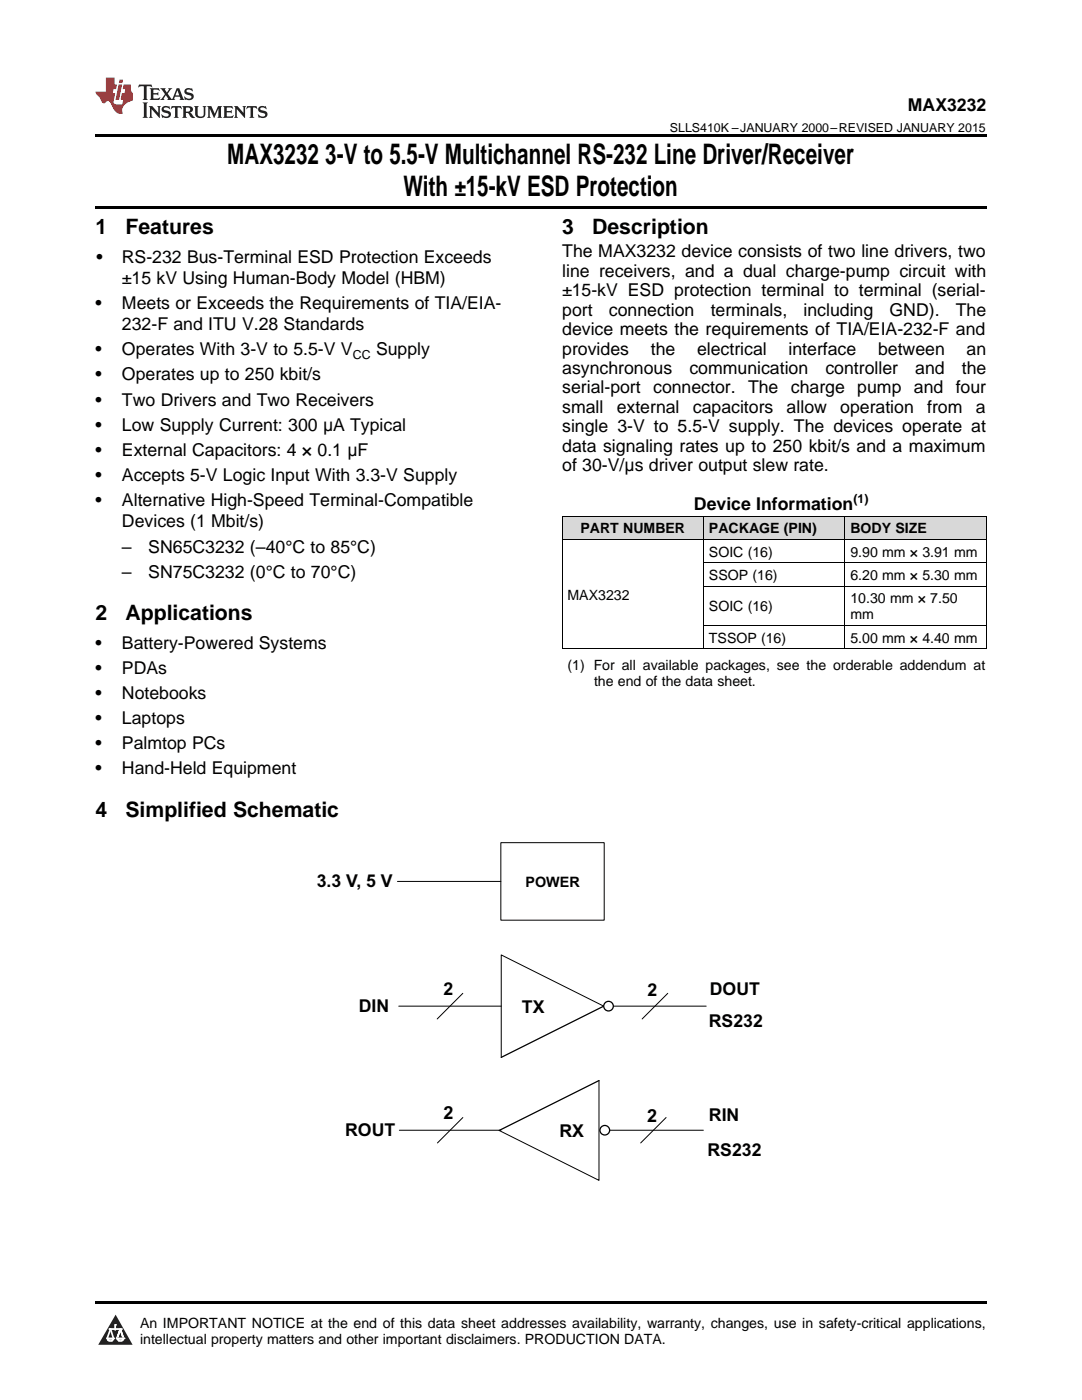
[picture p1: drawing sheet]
<svg xmlns="http://www.w3.org/2000/svg" width="216mm" height="279mm" viewBox="0 0 216 279" stroke-linecap="round" stroke-linejoin="round" font-family="sans-serif">
<defs><g id="words">
<g font-size="5.6">
<text x="45.3" y="32.8">MAX3232</text>
<text x="64.9" y="32.8">3-V to 5.5-V Multichannel RS-232 Line Driver/Receiver</text>
<text x="80.5" y="39.2">With ±15-kV ESD Protection</text>
</g>
<g font-size="4.2">
<text x="19" y="46.7">1</text>
<text x="25" y="46.7">Features</text>
<text x="112.2" y="46.7">3</text>
<text x="118.2" y="46.7">Description</text>
<text x="19" y="123.8">2</text>
<text x="25" y="123.8">Applications</text>
<text x="19" y="163">4</text>
<text x="25" y="163">Simplified Schematic</text>
</g>
<g font-size="3.6">
<text x="88.5" y="223.3">2</text>
<text x="129.1" y="223.8">2</text>
</g>
<g font-size="3.5">
<text x="181.2" y="22.2">MAX3232</text>
<text x="19.2" y="52.4">•</text>
<text x="24.3" y="52.4">RS-232 Bus-Terminal ESD Protection Exceeds</text>
<text x="112.2" y="51.4">The MAX3232 device consists of two line drivers, two</text>
<text x="24.3" y="56.7">±15 kV Using Human-Body Model (HBM)</text>
<text x="112.2" y="55.2">line receivers, and a dual charge-pump circuit with</text>
<text x="112.2" y="59.1">±15-kV ESD protection terminal to terminal (serial-</text>
<text x="19" y="61.7">•</text>
<text x="24.3" y="61.7">Meets or Exceeds the Requirements of TIA/EIA-</text>
<text x="24.3" y="65.9">232-F and ITU V.28 Standards</text>
<text x="112.2" y="63">port</text>
<text x="121.5" y="63">connection</text>
<text x="141.8" y="63">terminals,</text>
<text x="160.3" y="63">including</text>
<text x="177.5" y="63">GND).</text>
<text x="190.7" y="63">The</text>
<text x="19" y="70.9">•</text>
<text x="24.3" y="70.9">Operates With 3-V to 5.5-V V</text>
<text x="75" y="70.9">Supply</text>
<text x="112.2" y="66.9">device meets the requirements of TIA/EIA-232-F and</text>
<text x="112.2" y="70.8">provides</text>
<text x="129.9" y="70.8">the</text>
<text x="139.1" y="70.8">electrical</text>
<text x="157.3" y="70.8">interface</text>
<text x="175.2" y="70.8">between</text>
<text x="192.9" y="70.8">an</text>
<text x="19" y="75.9">•</text>
<text x="24.3" y="75.9">Operates up to 250 kbit/s</text>
<text x="112.2" y="74.6">asynchronous</text>
<text x="137.6" y="74.6">communication</text>
<text x="164.7" y="74.6">controller</text>
<text x="182.6" y="74.6">and</text>
<text x="191.9" y="74.6">the</text>
<text x="19" y="80.9">•</text>
<text x="24.3" y="80.9">Two Drivers and Two Receivers</text>
<text x="112.2" y="78.5">serial-port</text>
<text x="112.2" y="82.4">small</text>
<text x="123.1" y="82.4">external</text>
<text x="130.3" y="78.5">connector. The</text>
<text x="138.3" y="82.4">capacitors</text>
<text x="157" y="82.4">allow</text>
<text x="157.8" y="78.5">charge</text>
<text x="167.7" y="82.4">operation</text>
<text x="171.1" y="78.5">pump and</text>
<text x="185" y="82.4">from</text>
<text x="190.7" y="78.5">four</text>
<text x="194.7" y="82.4">a</text>
<text x="19" y="85.9">•</text>
<text x="24.3" y="85.9">Low Supply Current: 300 μA Typical</text>
<text x="112.2" y="86.3">single 3-V to 5.5-V supply. The devices operate at</text>
<text x="19" y="90.9">•</text>
<text x="19" y="96">•</text>
<text x="24.3" y="90.9">External Capacitors: 4 × 0.1 μF</text>
<text x="24.3" y="96">Accepts 5-V Logic Input With 3.3-V Supply</text>
<text x="112.2" y="90.2">data signaling rates up to 250 kbit/s and a maximum</text>
<text x="112.2" y="94.1">of 30-V/μs driver output slew rate.</text>
<text x="19" y="101">•</text>
<text x="24.3" y="101">Alternative High-Speed Terminal-Compatible</text>
<text x="138.5" y="101.8">Device Information</text>
<text x="24.3" y="105.2">Devices (1 Mbit/s)</text>
<text x="24.3" y="110.3">–</text>
<text x="29.6" y="110.3">SN65C3232 (–40°C to 85°C)</text>
<text x="24.3" y="115.4">–</text>
<text x="29.6" y="115.4">SN75C3232 (0°C to 70°C)</text>
<text x="19" y="129.5">•</text>
<text x="24.3" y="129.5">Battery-Powered Systems</text>
<text x="19" y="134.5">•</text>
<text x="24.3" y="134.5">PDAs</text>
<text x="19" y="139.5">•</text>
<text x="24.3" y="139.5">Notebooks</text>
<text x="19" y="144.5">•</text>
<text x="19" y="149.5">•</text>
<text x="24.3" y="144.5">Laptops</text>
<text x="24.3" y="149.5">Palmtop PCs</text>
<text x="19" y="154.6">•</text>
<text x="24.3" y="154.6">Hand-Held Equipment</text>
<text x="63.2" y="176.9">3.3 V, 5 V</text>
<text x="71.6" y="202">DIN</text>
<text x="88.5" y="198.5">2</text>
<text x="104.1" y="202.2">TX</text>
<text x="129.2" y="198.8">2</text>
<text x="141.6" y="198.7">DOUT</text>
<text x="141.4" y="205">RS232</text>
<text x="68.9" y="226.7">ROUT</text>
<text x="111.6" y="226.8">RX</text>
<text x="141.5" y="223.7">RIN</text>
<text x="141.2" y="230.7">RS232</text>
</g>
<text font-size="2.9" x="104.9" y="176.9">POWER</text>
<g font-size="2.8">
<text x="115.8" y="106.4">PART NUMBER</text>
<text x="141.5" y="106.4">PACKAGE (PIN)</text>
<text x="169.7" y="106.4">BODY SIZE</text>
<text x="141.5" y="111.1">SOIC (16)</text>
<text x="169.7" y="111.1">9.90 mm × 3.91 mm</text>
<text x="113.2" y="119.7">MAX3232</text>
<text x="141.5" y="115.7">SSOP (16)</text>
<text x="169.7" y="115.7">6.20 mm × 5.30 mm</text>
<text x="141.5" y="122">SOIC (16)</text>
<text x="169.7" y="120.4">10.30 mm × 7.50</text>
<text x="169.7" y="123.6">mm</text>
<text x="141.5" y="128.2">TSSOP (16)</text>
<text x="169.7" y="128.2">5.00 mm × 4.40 mm</text>
<text x="113.2" y="133.7">(1) For all available packages, see the orderable addendum at</text>
<text x="118.5" y="136.9">the end of the data sheet.</text>
<text x="27.9" y="265">An IMPORTANT NOTICE at the end of this data sheet addresses availability, warranty, changes, use in safety-critical applications,</text>
<text x="27.9" y="268.2">intellectual property matters and other important disclaimers. PRODUCTION DATA.</text>
</g>
<g font-size="2.5">
<text x="133.7" y="26.3">SLLS410K –JANUARY 2000–REVISED JANUARY 2015</text>
<text x="70.4" y="71.6">CC</text>
<text x="170.3" y="100.4">(1)</text>
</g>
</g></defs>
<g fill="#d8d8d8">
<path d="M112.2 103h28.2v4.7h-28.2z"/>
<path d="M140.4 103h28.2v4.7h-28.2z"/>
<path d="M168.6 103h28.2v4.7h-28.2z"/>
</g>
<path d="M23.1 262.4l3.4 6h-6.9z" fill="#231f20"/>
<path d="M21.4 267.1h1.2l-.3 .5h-.3a.55 .55 0 0 1-.6-.5z" fill-rule="evenodd" fill="#fff"/>
<path d="M21.4 267.1h1.2l-.3 .5h-.3a.55 .55 0 0 1-.6-.5z" fill="none" stroke="#231f20" stroke-width=".34"/>
<path d="M21.4 267.1l1.2 .1-.3 .4h-.5z" fill="none" stroke="#fff" stroke-width=".34"/>
<path d="M23 265.3h.1" fill="none" stroke="#fff" stroke-width=".34"/>
<path d="M23 264.4v.9z" fill="#fff"/>
<path d="M23 264.4v.9z" fill="none" stroke="#fff" stroke-width=".34"/>
<circle cx="23" cy="264.4" r=".17" fill="#fff"/>
<path d="M21.9 265.2h.1" fill="none" stroke="#fff" stroke-width=".34"/>
<path d="M21.9 265.2h2.3z" fill="#fff"/>
<path d="M21.9 265.2h2.3z" fill="none" stroke="#fff" stroke-width=".34"/>
<circle cx="24.2" cy="265.2" r=".17" fill="#fff"/>
<path d="M23.3 267.1h.1" fill="none" stroke="#fff" stroke-width=".34"/>
<path d="M24 265.2l-.7 1.9z" fill="#fff"/>
<path d="M24 265.2l-.7 1.9z" fill="none" stroke="#fff" stroke-width=".34"/>
<path d="M24 265.2l.7 1.9z" fill="#fff"/>
<path d="M24 265.2l.7 1.9z" fill="none" stroke="#fff" stroke-width=".34"/>
<path d="M24.6 267.1h.1" fill="none" stroke="#fff" stroke-width=".34"/>
<circle cx="21.4" cy="267.1" r=".17" fill="#fff"/>
<path d="M22.1 265.2l-.7 1.9z" fill="#fff"/>
<path d="M22.1 265.2l-.7 1.9z" fill="none" stroke="#fff" stroke-width=".34"/>
<path d="M22.1 265.2l.5 1.9z" fill="#fff"/>
<path d="M22.1 265.2l.5 1.9z" fill="none" stroke="#fff" stroke-width=".34"/>
<circle cx="22.6" cy="267.1" r=".17" fill="#fff"/>
<path d="M23.4 267.1h1.3a.65 .65 0 0 1-.7 .5 .65 .65 0 0 1-.6-.5z" fill-rule="evenodd" fill="#fff"/>
<path d="M23.4 267.1h1.3a.65 .65 0 0 1-.7 .5 .65 .65 0 0 1-.6-.5z" fill="none" stroke="#231f20" stroke-width=".34"/>
<path d="M23.4 267.1h1.3l-.4 .5h-.6z" fill="none" stroke="#fff" stroke-width=".34"/>
<path d="M23.3 267.1h.1" fill="none" stroke="#fff" stroke-width=".34"/>
<circle cx="24.7" cy="267.1" r=".17" fill="#fff"/>
<path d="M19 259.7h177.8v.5h-177.8z" fill="#000"/>
<path d="M119.5 215.6v20l-19.9-10M120.5 200.8l-20.5-10.2v20.4" fill="none" stroke="#000" stroke-width=".2"/>
<path d="M119.5 215.6l-19.9 10M120.5 200.8l-20.5 10.2" fill="none" stroke="#000" stroke-width=".25"/>
<path d="M99.9 168.2h20.7v15.4h-20.7z" fill="#fff"/>
<path d="M79.3 175.9h20.6M99.9 168.2h20.7v15.4h-20.7zM92.3 198.2l-5.1 5.2M133.2 198.2l-5.1 5.2M79.6 200.8h20.4M120.5 200.8h20.4M79.7 225.6h20.3M92.4 223l-5.1 5.1M119.7 225.6h20.6M132.9 223l-5.1 5.1" fill="none" stroke="#000" stroke-width=".2"/>
<circle cx="121.4" cy="200.8" r=".96" fill="#fff"/>
<circle cx="121.4" cy="200.8" r=".96" fill="none" stroke="#000" stroke-width=".25"/>
<circle cx="120.7" cy="225.6" r=".96" fill="#fff"/>
<circle cx="120.7" cy="225.6" r=".96" fill="none" stroke="#000" stroke-width=".25"/>
<path d="M112.2 107.7h84.6M112.2 103h84.6M112.2 103v26.5M140.4 103v26.5M140.4 117h56.4M140.4 112.3h56.4M168.6 103v26.5M196.8 103v26.5M112.2 129.5h84.6M140.4 124.8h56.4" fill="none" stroke="#000" stroke-width=".2"/>
<path d="M19 26.8h177.8v.6h-177.8zM19 41.2h177.8v.5h-177.8z" fill="#000"/>
<path d="M27.7 16.9l-.1 .6 .6-.3h.5v.2v2.2l-.2 .4h1l-.2-.4v-2.2v-.2h.5l.6 .3-.2-.6zM29.9 17.6l.2 .4v1.6l-.2 .4h1.9l.1-.6a1.09 1.09 0 0 1-1.3 .1v-.6h.6l.4 .2v-.7l-.2 .2h-.8v-.6l.2-.1a1.01 1.01 0 0 1 1 .3l-.1-.6zM32 17.6l.9 1.2-1 1.2h.9l-.2-.3 .5-.7 .5 .7-.3 .3h1.7l-.2-.3 .1-.4h1l.1 .4-.2 .3h1l-.3-.4-.7-2h-.5l-1 2.2-.8-1.1 .9-1.1h-.9l.2 .2-.4 .7-.4-.7 .2-.2zM35.4 18l.4 1h-.8zM37 17.7a.66 .66 0 0 0-.2 .8 .66 .66 0 0 0 .6 .4l.7 .2 .1 .2a.8 .8 0 0 1-.7 .4 .8 .8 0 0 1-.7-.5l.1 .8 .2-.2a.94 .94 0 0 0 1.1 .1 .94 .94 0 0 0 .4-.9 1.48 1.48 0 0 0-1.3-.6v-.4a1.1 1.1 0 0 1 1.2 .2l-.2-.6-.2 .1-.5-.1zM28.5 20.4l.2 .4v2.3l-.2 .4h1l-.2-.4v-2.3l.2-.4zM29.7 21.2l.2 .4v1.5l-.2 .4h.8l-.3-.4 .1-1.3 1.6 1.8v-2l.2-.4h-.7l.2 .2v1.1l-1.2-1.3zM32.5 21.3a.66 .66 0 0 0-.2 .8 .66 .66 0 0 0 .6 .4l.6 .2 .2 .2a.8 .8 0 0 1-.8 .4 .8 .8 0 0 1-.7-.5l.2 .7 .2-.1a.94 .94 0 0 0 1 .1 .94 .94 0 0 0 .5-1 1.47 1.47 0 0 0-1.3-.6l-.1-.3a1.1 1.1 0 0 1 1.3 .2l-.2-.6-.2 .1-.5-.2zM34.3 21.2l-.2 .6a.64 .64 0 0 1 .8-.3v1.6l-.2 .4h1l-.3-.4 .1-1.6a.66 .66 0 0 1 .8 .3l-.2-.6zM36.3 21.2l.3 .4v1.5l-.3 .4h1l-.2-.2v-.7h.5l.1 .1a.8 .8 0 0 0 1.2 .7l-1-1a.62 .62 0 0 0 .6-.5 .62 .62 0 0 0-.6-.7zM37.1 21.5h.1a.48 .48 0 0 1 .6 0 .48 .48 0 0 1 .1 .6l-.2 .1-.6 .1zM38.7 21.2l.2 .2a2.29 2.29 0 0 0 .4 2 1.05 1.05 0 0 0 1.7-.7v-1.3l.2-.2h-.8l.2 .4v1.1a.61 .61 0 0 1-.6 .6 .61 .61 0 0 1-.6-.6v-1.1l.3-.4zM41.3 21.2l.3 .4v1.5l-.3 .4h.8l-.2-.4v-1.4l.8 1.9 .9-1.9v1.4l-.2 .4h.9l-.2-.4v-1.5l.2-.4h-.8l-.7 1.5-.6-1.5zM44.5 21.2l.2 .4v1.5l-.2 .4h1.9l.2-.6a1.1 1.1 0 0 1-1.4 .2v-.7h.6l.4 .2v-.6l-.2 .1-.8 .1v-.6l.2-.1a1.02 1.02 0 0 1 1.1 .2l-.2-.5zM46.7 21.2l.2 .4v1.5l-.2 .4h.8l-.3-.4 .1-1.3 1.6 1.8v-2l.2-.4h-.7l.2 .2v1.1l-1.2-1.3zM49.3 21.2l-.1 .6a.64 .64 0 0 1 .8-.3v1.6l-.3 .4h1l-.2-.4v-1.6a.66 .66 0 0 1 .8 .3l-.1-.6zM51.7 21.3a.66 .66 0 0 0-.2 .7 .66 .66 0 0 0 .7 .5l.6 .2 .1 .2a.8 .8 0 0 1-.7 .4 .8 .8 0 0 1-.7-.5l.1 .7 .2-.1a.94 .94 0 0 0 1.1 .1 .94 .94 0 0 0 .4-1 1.48 1.48 0 0 0-1.2-.6l-.1-.3a1.1 1.1 0 0 1 1.2 .2l-.2-.6-.1 .1-.6-.2z" fill="#231f20"/>
<path d="M21.1 15.5v2.8h-2v.4l.9 .9a.96 .96 0 0 0 1 1 .59 .59 0 0 1 .5-.4 .59 .59 0 0 1 .5 .3l.4 .8a1.61 1.61 0 0 0 2.1 1.3 1.63 1.63 0 0 1 1.1-2.2l.9-.3v-1.5a1.6 1.6 0 0 1-.4-1.7h-1.4l-.2 .9h.5l-.2 .8h-.5l-.2 1v.3h.5l-.2 .9h-.7a.74 .74 0 0 1-1-.6l.3-1.6h-.5l.2-.8h.5l.1-.9h-.4v-1.4zM23.7 16.9l-.7 3h.8l.6-3zM23.8 15.9l-.1 .7h.7l.2-.7z" fill="#ee1d23"/>
<use href="#words"/>
</svg>
